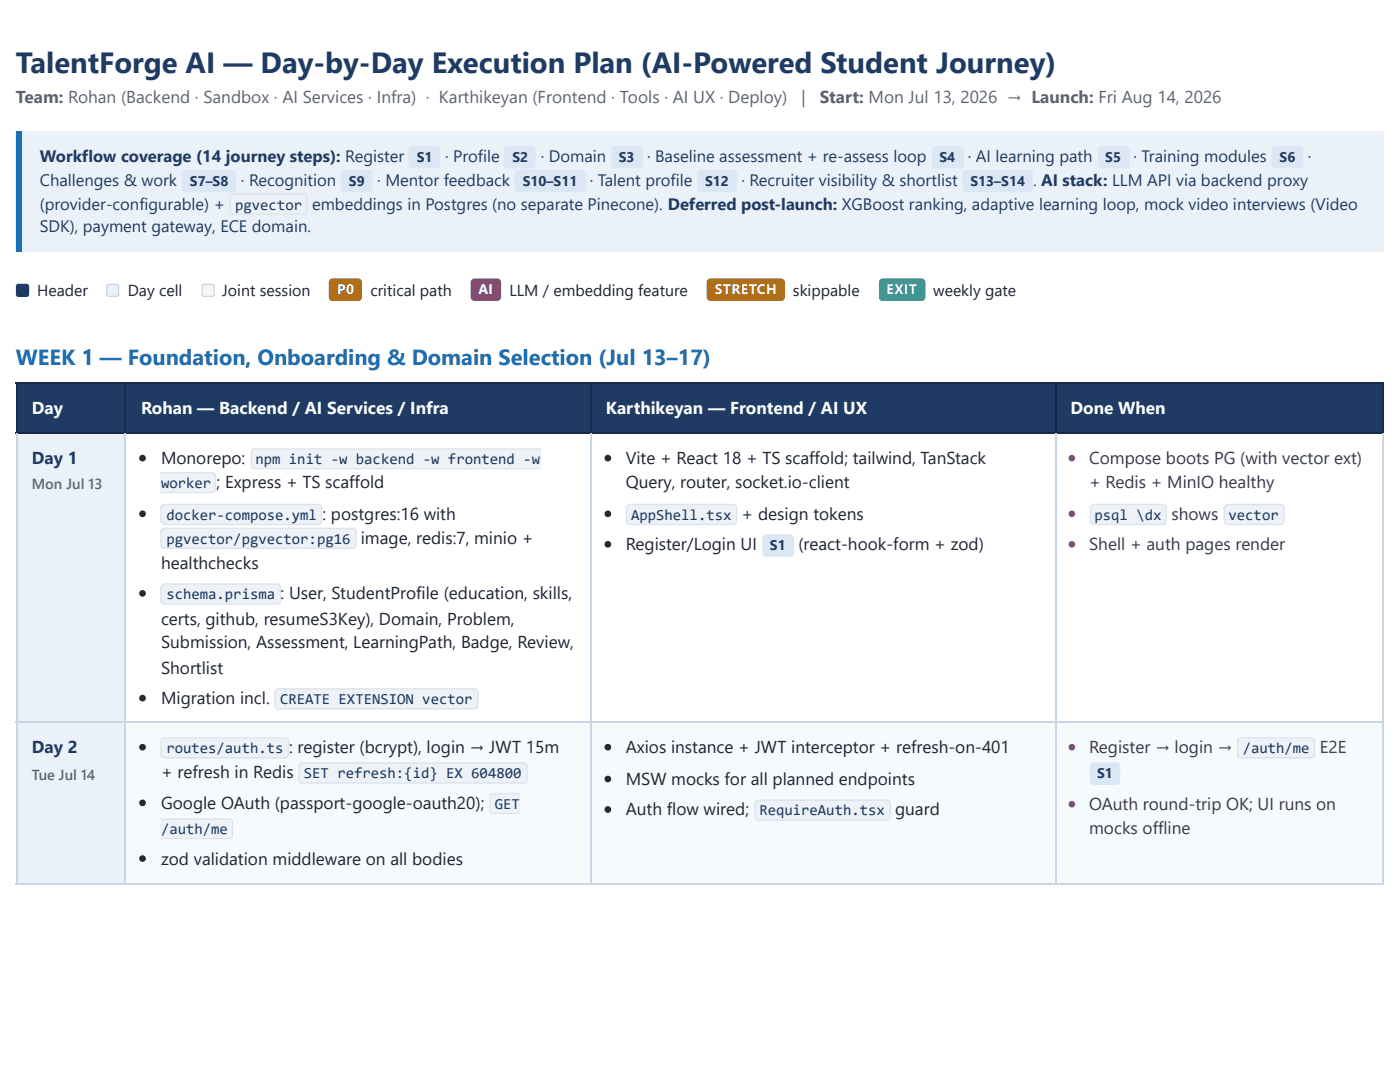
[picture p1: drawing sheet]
<svg xmlns="http://www.w3.org/2000/svg" width="279mm" height="216mm" viewBox="0 0 279 216" stroke-linecap="round" stroke-linejoin="round" font-family="sans-serif">
<defs><g id="words">
<text font-size="5.8" fill="#1f3a63" x="3.2" y="14.6">TalentForge AI — Day-by-Day Execution Plan (AI-Powered Student Journey)</text>
<text font-size="4.4" fill="#1a6fb5" x="3.2" y="72.8">WEEK 1 — Foundation, Onboarding &amp; Domain Selection (Jul 13–17)</text>
<g font-size="3.4" fill="#5a6673">
<text x="3.2" y="20.6">Team: Rohan (Backend · Sandbox · AI Services · Infra) · Karthikeyan (Frontend · Tools · AI UX · Deploy)</text>
<text x="159.9" y="20.6">|</text>
<text x="163.6" y="20.6">Start: Mon Jul 13, 2026 → Launch: Fri Aug 14, 2026</text>
</g>
<g font-size="3.4" fill="#fff">
<text x="6.3" y="82.5">Day</text>
<text x="28.2" y="82.5">Rohan — Backend / AI Services / Infra</text>
<text x="120.9" y="82.5">Karthikeyan — Frontend / AI UX</text>
<text x="213.7" y="82.5">Done When</text>
</g>
<g font-size="3.4" fill="#1f3a63">
<text x="6.3" y="92.6">Day 1</text>
<text x="6.3" y="150.3">Day 2</text>
</g>
<g font-size="3.4" fill="#20262e">
<text x="32.1" y="92.6">Monorepo:</text>
<text x="124.9" y="92.6">Vite + React 18 + TS scaffold; tailwind, TanStack</text>
<text x="43.2" y="97.4">; Express + TS scaffold</text>
<text x="124.9" y="97.4">Query, router, socket.io-client</text>
<text x="64.4" y="103.7">: postgres:16 with</text>
<text x="148" y="103.7">+ design tokens</text>
<text x="32.1" y="113.5">healthchecks</text>
<text x="72" y="108.5">image, redis:7, minio +</text>
<text x="124.9" y="109.8">Register/Login UI</text>
<text x="159.3" y="109.8">(react-hook-form + zod)</text>
<text x="56" y="119.6">: User, StudentProfile (education, skills,</text>
<text x="32.1" y="124.6">certs, github, resumeS3Key), Domain, Problem,</text>
<text x="32.1" y="129.4">Submission, Assessment, LearningPath, Badge, Review,</text>
<text x="32.1" y="134.4">Shortlist</text>
<text x="32.1" y="140.5">Migration incl.</text>
<text x="32.1" y="155.3">+ refresh in Redis</text>
<text x="57.7" y="150.3">: register (bcrypt), login → JWT 15m</text>
<text x="124.9" y="150.3">Axios instance + JWT interceptor + refresh-on-401</text>
<text x="32.1" y="161.4">Google OAuth (passport-google-oauth20);</text>
<text x="124.9" y="156.6">MSW mocks for all planned endpoints</text>
<text x="124.9" y="162.7">Auth flow wired;</text>
<text x="178.6" y="162.7">guard</text>
<text x="32.1" y="172.5">zod validation middleware on all bodies</text>
</g>
<g font-size="3.4" fill="#3c2a55">
<text x="217.4" y="92.6">Compose boots PG (with vector ext)</text>
<text x="217.4" y="97.4">+ Redis + MinIO healthy</text>
<text x="233.8" y="103.7">shows</text>
<text x="217.4" y="109.8">Shell + auth pages render</text>
<text x="217.4" y="150.3">Register → login →</text>
<text x="263.4" y="150.3">E2E</text>
<text x="217.4" y="161.7">OAuth round-trip OK; UI runs on</text>
<text x="217.4" y="166.4">mocks offline</text>
</g>
<g font-size="3.3" fill="#1f3a63">
<text x="7.9" y="32.3">Workflow coverage (14 journey steps): Register</text>
<text x="88.8" y="32.3">· Profile</text>
<text x="107.9" y="32.3">· Domain</text>
<text x="129.1" y="32.3">· Baseline assessment + re-assess loop</text>
<text x="193.2" y="32.3">· AI learning path</text>
<text x="226.2" y="32.3">· Training modules</text>
<text x="261" y="32.3">·</text>
<text x="7.9" y="37">Challenges &amp; work</text>
<text x="7.9" y="41.8">(provider-configurable) +</text>
<text x="48.1" y="37">· Recognition</text>
<text x="62.3" y="41.8">embeddings in Postgres (no separate Pinecone). Deferred post-launch: XGBoost ranking, adaptive learning loop, mock video interviews (Video</text>
<text x="75.3" y="37">· Mentor feedback</text>
<text x="117.7" y="37">· Talent profile</text>
<text x="148" y="37">· Recruiter visibility &amp; shortlist</text>
<text x="206.2" y="37">.</text>
<text x="207.8" y="37">AI stack: LLM API via backend proxy</text>
<text x="7.9" y="46.3">SDK), payment gateway, ECE domain.</text>
</g>
<g font-size="3.2" fill="#20262e">
<text x="7.4" y="59">Header</text>
<text x="25.5" y="59">Day cell</text>
<text x="44.4" y="59">Joint session</text>
<text x="73.9" y="59">critical path</text>
<text x="101.6" y="59">LLM / embedding feature</text>
<text x="158.3" y="59">skippable</text>
<text x="186.2" y="59">weekly gate</text>
</g>
<g font-size="3" fill="#153a5e">
<text x="46.9" y="41.8">pgvector</text>
<text x="51" y="92.6">npm init -w backend -w frontend -w</text>
<text x="32.1" y="97.4">worker</text>
<text x="33.2" y="103.7">docker-compose.yml</text>
<text x="125.9" y="103.7">AppShell.tsx</text>
<text x="218.4" y="103.7">psql \dx</text>
<text x="245.2" y="103.7">vector</text>
<text x="33.2" y="108.5">pgvector/pgvector:pg16</text>
<text x="33.2" y="119.6">schema.prisma</text>
<text x="55.9" y="140.5">CREATE EXTENSION vector</text>
<text x="33.2" y="150.3">routes/auth.ts</text>
<text x="60.6" y="155.3">SET refresh:{id} EX 604800</text>
<text x="248" y="150.3">/auth/me</text>
<text x="98.8" y="161.4">GET</text>
<text x="32.1" y="166.4">/auth/me</text>
<text x="151.5" y="162.7">RequireAuth.tsx</text>
</g>
<g font-size="2.9" fill="#5a6673">
<text x="6.3" y="97.6">Mon Jul 13</text>
<text x="6.3" y="155.6">Tue Jul 14</text>
</g>
<g font-size="2.8" fill="#1f3a63">
<text x="83.2" y="32.3">S1</text>
<text x="102.3" y="32.3">S2</text>
<text x="123.5" y="32.3">S3</text>
<text x="187.5" y="32.3">S4</text>
<text x="220.6" y="32.3">S5</text>
<text x="255.4" y="32.3">S6</text>
<text x="37.9" y="37">S7–S8</text>
<text x="69.6" y="37">S9</text>
<text x="104.3" y="37">S10–S11</text>
<text x="140.7" y="37">S12</text>
<text x="193.7" y="37">S13–S14</text>
<text x="153.6" y="109.8">S1</text>
<text x="219" y="155.3">S1</text>
</g>
<g font-size="2.8" fill="#fff">
<text x="67.3" y="58.7">P0</text>
<text x="95.5" y="58.7">AI</text>
<text x="142.6" y="58.7">STRETCH</text>
<text x="176.9" y="58.7">EXIT</text>
</g>
</g></defs>
<path d="M3.2 26.2h273v24.1h-273z" fill="#eaf1f9"/>
<path d="M3.2 26.2h1v24.1h-1z" fill="#1a6fb5"/>
<g fill="#1f3a63">
<path d="M3.4 76.5h21.7v9.8h-21.7z"/>
<path d="M25.1 76.5h92.9v9.8h-92.9z"/>
<path d="M118 76.5h92.6v9.8h-92.6z"/>
<path d="M210.6 76.5h65.6v9.8h-65.6z"/>
</g>
<g fill="#eaf1f9">
<path d="M3.4 86.3h21.7v57.9h-21.7z"/>
<path d="M3.4 144.2h21.7v32h-21.7z"/>
</g>
<g fill="#f7fafd">
<path d="M25.1 144.2h92.9v32h-92.9z"/>
<path d="M118 144.2h92.6v32h-92.6z"/>
<path d="M210.6 144.2h65.6v32h-65.6z"/>
</g>
<path d="M3.2 76.3h273M3.3 76.2v10.3M25 76.2v10.3M117.9 76.2v10.3M210.7 76.2v10.3M276.1 76.2v10.3M3.2 86.4h273" fill="none" stroke="#16294a" stroke-width=".26"/>
<path d="M3.3 86.5v89.7M25 86.5v89.7M117.9 86.5v89.7M210.7 86.5v89.7M276.1 86.5v89.7M3.2 144.1h273M3.2 176.3h273" fill="none" stroke="#c9d6e6" stroke-width=".26"/>
<g fill="#dbe7f5">
<path d="M81.7 29.3l.6-.2h4.7a.79 .79 0 0 1 .8 .8v2.9a.79 .79 0 0 1-.8 .8h-4.7a.79 .79 0 0 1-.8-.8v-2.9z"/>
<path d="M100.8 29.3l.5-.2h4.8a.79 .79 0 0 1 .8 .8v2.9a.79 .79 0 0 1-.8 .8h-4.8a.79 .79 0 0 1-.8-.8v-2.9z"/>
<path d="M122.2 29.3l.6-.2h4.7a.79 .79 0 0 1 .8 .8v2.9a.79 .79 0 0 1-.8 .8h-4.7a.79 .79 0 0 1-.8-.8v-2.9z"/>
<path d="M186.2 29.3l.6-.2h4.8a.79 .79 0 0 1 .8 .8v2.9a.79 .79 0 0 1-.8 .8h-4.8a.79 .79 0 0 1-.8-.8v-2.9z"/>
<path d="M219.3 29.3l.6-.2h4.7a.79 .79 0 0 1 .8 .8v2.9a.79 .79 0 0 1-.8 .8h-4.7a.79 .79 0 0 1-.8-.8v-2.9z"/>
<path d="M254 29.3l.5-.2h4.8a.79 .79 0 0 1 .8 .8v2.9a.79 .79 0 0 1-.8 .8h-4.8a.79 .79 0 0 1-.8-.8v-2.9z"/>
<path d="M36.5 34.1l.5-.2h9.3a.79 .79 0 0 1 .8 .8v2.9a.79 .79 0 0 1-.8 .8h-9.3a.79 .79 0 0 1-.8-.8v-2.9z"/>
<path d="M68.2 34.1l.6-.2h4.8a.79 .79 0 0 1 .7 .8v2.9a.79 .79 0 0 1-.7 .8h-4.8a.79 .79 0 0 1-.8-.8v-2.9z"/>
<path d="M102.9 34.1l.6-.2h12.7a.79 .79 0 0 1 .7 .8v2.9a.79 .79 0 0 1-.7 .8h-12.7a.79 .79 0 0 1-.8-.8v-2.9z"/>
<path d="M139.4 34.1l.6-.2h6.3a.79 .79 0 0 1 .8 .8v2.9a.79 .79 0 0 1-.8 .8h-6.3a.79 .79 0 0 1-.8-.8v-2.9z"/>
<path d="M192.3 34.1l.6-.2h12.4a.79 .79 0 0 1 .8 .8v2.9a.79 .79 0 0 1-.8 .8h-12.4a.79 .79 0 0 1-.8-.8v-2.9z"/>
</g>
<path d="M46 38.9l.6-.3h14a.79 .79 0 0 1 .8 .8v2.7a.79 .79 0 0 1-.8 .8h-14a.79 .79 0 0 1-.8-.8v-2.7z" fill="#eef2f7"/>
<path d="M46.1 39l.5-.2h14a.66 .66 0 0 1 .7 .6v2.7a.66 .66 0 0 1-.7 .6h-14a.66 .66 0 0 1-.7-.6v-2.7z" fill="none" stroke="#dbe4ee" stroke-width=".26"/>
<path d="M3.3 56.8l.4-.2h1.6a.53 .53 0 0 1 .5 .5v1.6a.53 .53 0 0 1-.5 .6h-1.6a.53 .53 0 0 1-.5-.6v-1.6z" fill="#1f3a63"/>
<path d="M21.4 56.9l.3-.1 1.9 .1 .1 .2-.1 1.9-.3 .1-1.9-.1-.1-.3z" fill="#eaf1f9"/>
<path d="M21.4 56.9l.3-.1 1.9 .1 .1 .2-.1 1.9-.3 .1-1.9-.1-.1-.3z" fill="none" stroke="#c9d6e6" stroke-width=".26"/>
<path d="M40.5 56.9l.2-.1 1.9 .1 .1 .2-.1 1.9-.3 .1-1.8-.1-.2-.3z" fill="#fff6d9"/>
<path d="M40.5 56.9l.2-.1 1.9 .1 .1 .2-.1 1.9-.3 .1-1.8-.1-.2-.3z" fill="none" stroke="#c9d6e6" stroke-width=".26"/>
<path d="M65.8 55.8l.6-.2h5a.79 .79 0 0 1 .8 .8v2.9a.79 .79 0 0 1-.8 .8h-5a.79 .79 0 0 1-.8-.8v-2.9z" fill="#c0392b"/>
<path d="M94.2 55.8l.5-.2h4.5a.79 .79 0 0 1 .8 .8v2.9a.79 .79 0 0 1-.8 .8h-4.5a.79 .79 0 0 1-.8-.8v-2.9z" fill="#6b3fa0"/>
<path d="M141.3 55.8l.5-.2h14a.79 .79 0 0 1 .8 .8v2.9a.79 .79 0 0 1-.8 .8h-14a.79 .79 0 0 1-.8-.8v-2.9z" fill="#b26a00"/>
<path d="M175.7 55.8l.5-.2h7.7a.79 .79 0 0 1 .8 .8v2.9a.79 .79 0 0 1-.8 .8h-7.7a.79 .79 0 0 1-.8-.8v-2.9z" fill="#1e8e5a"/>
<circle cx="28.4" cy="91.4" r=".66" fill="#20262e"/>
<path d="M50.2 89.7l.6-.3h57.2v4.3h-57.2a.79 .79 0 0 1-.8-.8v-2.7z" fill="#eef2f7"/>
<g fill="#dbe4ee">
<path d="M50 89.4h57.9v.6h-57.9z"/>
<path d="M50 93.1h57.9v.6h-57.9z"/>
<path d="M50 89.4h.6v4.3h-.6z"/>
</g>
<path d="M32 94.2h10.3a.79 .79 0 0 1 .8 .8v2.6a.79 .79 0 0 1-.8 .8h-10.3z" fill="#eef2f7"/>
<g fill="#dbe4ee">
<path d="M32 94.2h11.1v.6h-11.1z"/>
<path d="M32 97.8h11.1v.6h-11.1z"/>
<path d="M42.5 94.2h.6v4.2h-.6z"/>
</g>
<circle cx="28.4" cy="102.5" r=".66" fill="#20262e"/>
<path d="M32.2 100.8l.6-.3h30.7a.79 .79 0 0 1 .8 .8v2.7a.79 .79 0 0 1-.8 .8h-30.7a.79 .79 0 0 1-.8-.8v-2.7z" fill="#eef2f7"/>
<path d="M32.3 100.9l.5-.2h30.7a.66 .66 0 0 1 .7 .6v2.7a.66 .66 0 0 1-.7 .6h-30.7a.66 .66 0 0 1-.7-.6v-2.7z" fill="none" stroke="#dbe4ee" stroke-width=".26"/>
<path d="M32.2 105.5l.6-.2h37.6a.79 .79 0 0 1 .8 .8v2.6a.79 .79 0 0 1-.8 .8h-37.6a.79 .79 0 0 1-.8-.8v-2.6z" fill="#eef2f7"/>
<path d="M32.3 105.6l.5-.2h37.6a.66 .66 0 0 1 .6 .7v2.6a.66 .66 0 0 1-.6 .7h-37.6a.66 .66 0 0 1-.7-.7v-2.6z" fill="none" stroke="#dbe4ee" stroke-width=".26"/>
<circle cx="28.4" cy="118.4" r=".66" fill="#20262e"/>
<path d="M32.2 116.6l.6-.2h22.5a.79 .79 0 0 1 .8 .8v2.7a.79 .79 0 0 1-.8 .7h-22.5a.79 .79 0 0 1-.8-.7v-2.7z" fill="#eef2f7"/>
<path d="M32.3 116.7l.5-.2h22.5a.66 .66 0 0 1 .7 .7v2.7a.66 .66 0 0 1-.7 .6h-22.5a.66 .66 0 0 1-.7-.6v-2.7z" fill="none" stroke="#dbe4ee" stroke-width=".26"/>
<circle cx="28.4" cy="139.3" r=".66" fill="#20262e"/>
<path d="M55 137.6l.6-.3h39.1a.79 .79 0 0 1 .8 .8v2.7a.79 .79 0 0 1-.8 .8h-39.1a.79 .79 0 0 1-.8-.8v-2.7z" fill="#eef2f7"/>
<path d="M55.1 137.6l.5-.1h39.1a.66 .66 0 0 1 .7 .6v2.7a.66 .66 0 0 1-.7 .6h-39.1a.66 .66 0 0 1-.7-.6v-2.7z" fill="none" stroke="#dbe4ee" stroke-width=".26"/>
<g fill="#20262e">
<circle cx="121.3" cy="91.4" r=".66"/>
<circle cx="121.3" cy="102.5" r=".66"/>
</g>
<path d="M125.1 100.8l.6-.3h20.6a.79 .79 0 0 1 .8 .8v2.7a.79 .79 0 0 1-.8 .8h-20.6a.79 .79 0 0 1-.8-.8v-2.7z" fill="#eef2f7"/>
<path d="M125.2 100.9l.5-.2h20.6a.66 .66 0 0 1 .7 .6v2.7a.66 .66 0 0 1-.7 .6h-20.6a.66 .66 0 0 1-.7-.6v-2.7z" fill="none" stroke="#dbe4ee" stroke-width=".26"/>
<circle cx="121.3" cy="108.6" r=".66" fill="#20262e"/>
<path d="M152.4 106.9l.5-.3h4.8a.79 .79 0 0 1 .8 .8v2.9a.79 .79 0 0 1-.8 .8h-4.8a.79 .79 0 0 1-.8-.8v-2.9z" fill="#dbe7f5"/>
<g fill="#7a4c9e">
<circle cx="213.9" cy="91.4" r=".66"/>
<circle cx="213.9" cy="102.5" r=".66"/>
</g>
<path d="M217.7 100.8l.6-.3h13.7a.79 .79 0 0 1 .8 .8v2.7a.79 .79 0 0 1-.8 .8h-13.7a.79 .79 0 0 1-.8-.8v-2.7z" fill="#eef2f7"/>
<path d="M217.8 100.9l.5-.2h13.7a.66 .66 0 0 1 .7 .6v2.7a.66 .66 0 0 1-.7 .6h-13.7a.66 .66 0 0 1-.7-.6v-2.7z" fill="none" stroke="#dbe4ee" stroke-width=".26"/>
<path d="M244.4 100.8l.6-.3h10.6a.79 .79 0 0 1 .8 .8v2.7a.79 .79 0 0 1-.8 .8h-10.6a.79 .79 0 0 1-.8-.8v-2.7z" fill="#eef2f7"/>
<path d="M244.5 100.9l.5-.2h10.6a.66 .66 0 0 1 .6 .6v2.7a.66 .66 0 0 1-.6 .6h-10.6a.66 .66 0 0 1-.7-.6v-2.7z" fill="none" stroke="#dbe4ee" stroke-width=".26"/>
<circle cx="213.9" cy="108.6" r=".66" fill="#7a4c9e"/>
<circle cx="28.4" cy="149.1" r=".66" fill="#20262e"/>
<path d="M32.2 147.3l.6-.2h24.1a.79 .79 0 0 1 .8 .8v2.6a.79 .79 0 0 1-.8 .8h-24.1a.79 .79 0 0 1-.8-.8v-2.6z" fill="#eef2f7"/>
<path d="M32.3 147.4l.5-.2h24.1a.66 .66 0 0 1 .6 .7v2.6a.66 .66 0 0 1-.6 .7h-24.1a.66 .66 0 0 1-.7-.7v-2.6z" fill="none" stroke="#dbe4ee" stroke-width=".26"/>
<path d="M59.8 152.4l.5-.3h44.2a.79 .79 0 0 1 .8 .8v2.7a.79 .79 0 0 1-.8 .8h-44.2a.79 .79 0 0 1-.8-.8v-2.7z" fill="#eef2f7"/>
<path d="M59.9 152.5l.4-.2h44.2a.66 .66 0 0 1 .7 .6v2.7a.66 .66 0 0 1-.7 .6h-44.2a.66 .66 0 0 1-.6-.6v-2.7z" fill="none" stroke="#dbe4ee" stroke-width=".26"/>
<circle cx="28.4" cy="160.2" r=".66" fill="#20262e"/>
<path d="M97.9 158.5l.5-.3h5.4v4.3h-5.4a.79 .79 0 0 1-.8-.8v-2.7z" fill="#eef2f7"/>
<g fill="#dbe4ee">
<path d="M97.6 158.2h6.1v.6h-6.1z"/>
<path d="M97.6 161.9h6.1v.6h-6.1z"/>
<path d="M97.6 158.2h.6v4.3h-.6z"/>
</g>
<path d="M32 163.2h13.8a.79 .79 0 0 1 .8 .8v2.7a.79 .79 0 0 1-.8 .8h-13.8z" fill="#eef2f7"/>
<g fill="#dbe4ee">
<path d="M32 163.2h14.6v.6h-14.6z"/>
<path d="M32 166.9h14.6v.6h-14.6z"/>
<path d="M46 163.2h.6v4.3h-.6z"/>
</g>
<g fill="#20262e">
<circle cx="28.4" cy="171.3" r=".66"/>
<circle cx="121.3" cy="149.1" r=".66"/>
<circle cx="121.3" cy="155.4" r=".66"/>
<circle cx="121.3" cy="161.5" r=".66"/>
</g>
<path d="M150.8 159.8l.5-.3h25.7a.79 .79 0 0 1 .8 .8v2.7a.79 .79 0 0 1-.8 .8h-25.7a.79 .79 0 0 1-.8-.8v-2.7z" fill="#eef2f7"/>
<path d="M150.9 159.9l.4-.2h25.7a.66 .66 0 0 1 .7 .6v2.7a.66 .66 0 0 1-.7 .6h-25.7a.66 .66 0 0 1-.6-.6v-2.7z" fill="none" stroke="#dbe4ee" stroke-width=".26"/>
<circle cx="213.9" cy="149.1" r=".66" fill="#7a4c9e"/>
<path d="M247.1 147.3l.5-.2h14.1a.79 .79 0 0 1 .8 .8v2.6a.79 .79 0 0 1-.8 .8h-14.1a.79 .79 0 0 1-.7-.8v-2.6z" fill="#eef2f7"/>
<path d="M247.2 147.4l.4-.2h14.1a.66 .66 0 0 1 .6 .7v2.6a.66 .66 0 0 1-.6 .7h-14.1a.66 .66 0 0 1-.6-.7v-2.6z" fill="none" stroke="#dbe4ee" stroke-width=".26"/>
<path d="M217.7 152.4l.6-.3h4.5a.79 .79 0 0 1 .8 .8v2.9a.79 .79 0 0 1-.8 .8h-4.5a.79 .79 0 0 1-.8-.8v-2.9z" fill="#dbe7f5"/>
<circle cx="213.9" cy="160.5" r=".66" fill="#7a4c9e"/>
<use href="#words"/>
</svg>
